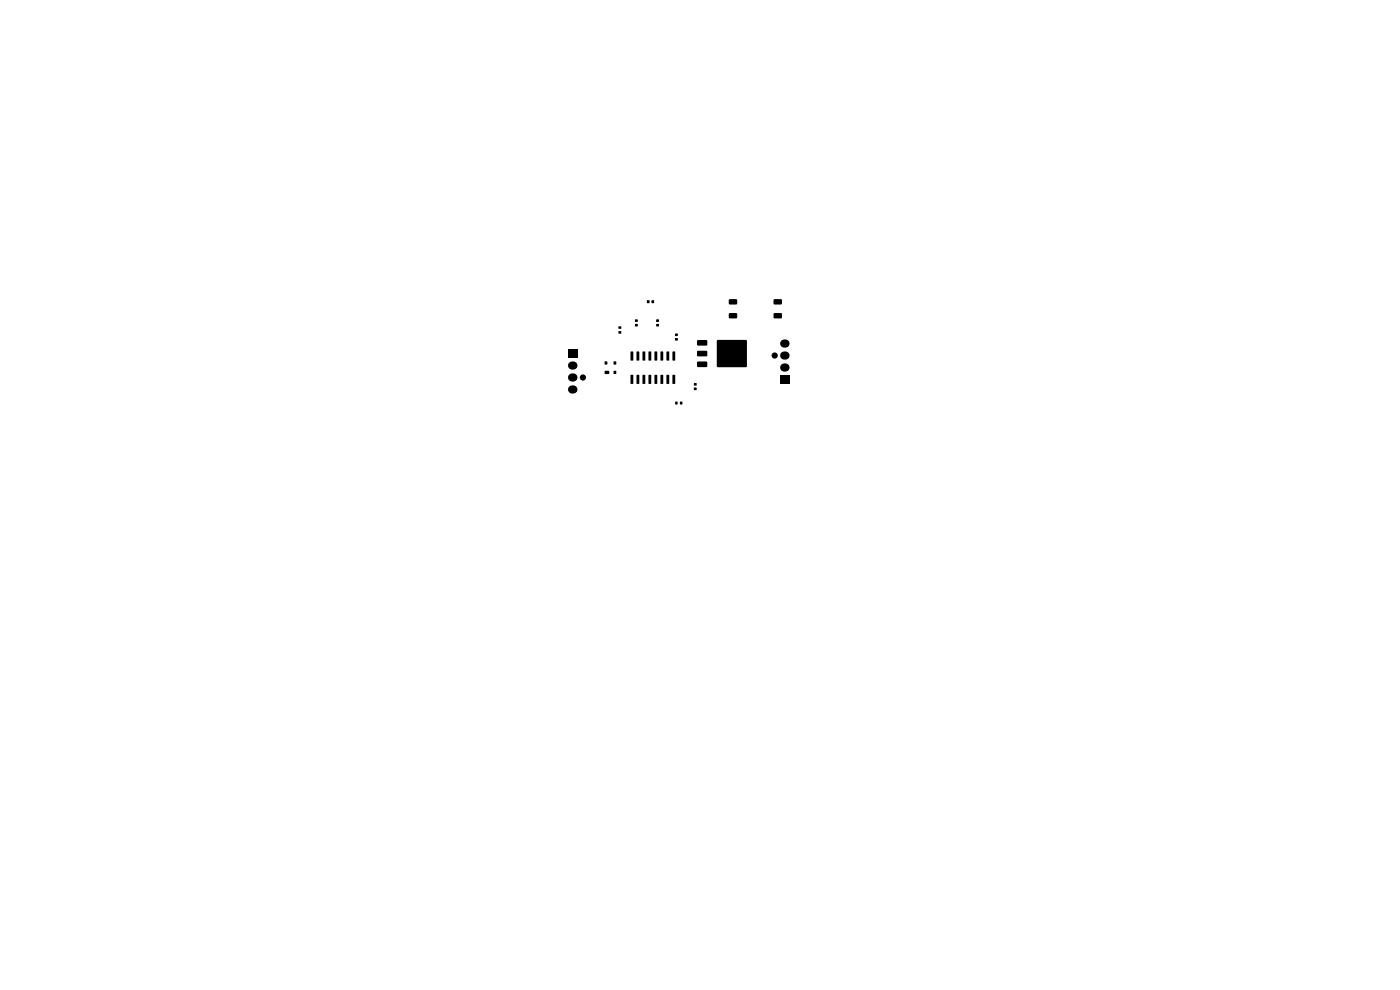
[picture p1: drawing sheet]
<svg xmlns="http://www.w3.org/2000/svg" width="297mm" height="210mm" viewBox="0 0 297 210" stroke-linecap="round" stroke-linejoin="round" font-family="sans-serif">
<g fill="#000">
<path d="M120.5 74.1h2v1.8h-2zM128.3 76.7h.5v.6h-.5zM128.3 78.7h.8l.1 .5-.8 .1zM130.2 78.7h.5v.6h-.5zM130.2 76.7h.5v.6h-.5zM131.2 69.3h.6v.4h-.6zM131.2 70.3h.6v.4h-.6zM133.8 74.6h.5v1.9l-.5-.1zM134.7 67.8h.6v.5h-.6zM134.7 68.7h.6v.5h-.6zM135.1 74.6h.5l-.1 1.9-.5-.1zM136.3 74.6h.6l-.1 1.9-.5-.1z"/>
<path d="M137.3 63.7h.5v.6h-.5zM137.6 74.6h.6l-.1 1.9-.5-.1zM138.2 63.7h.5v.6h-.5zM138.9 74.6h.5l-.1 1.9-.5-.1zM139.2 67.8h.6v.5h-.6zM139.2 68.7h.6v.5h-.6zM140.1 74.6h.6l-.1 1.9-.5-.1zM141.4 74.6h.6l-.1 1.9-.5-.1zM142.7 74.6h.5v1.9l-.5-.1zM143.2 71.7h.6v.5h-.6zM143.2 70.8h.6v.5h-.6zM147.9 72.2l2-.1 .2 .3-.1 .8-.2 .1h-1.8l-.1-.2z"/>
<path d="M147.9 74.5l2-.1 .2 .3-.1 .7-.2 .2h-1.8l-.1-.2zM147.9 76.8l2-.1 .2 .2-.1 .8-.2 .2h-1.8l-.1-.3zM152.1 72.2h6.3v5.6h-6.3zM154.7 66.5l1.5-.1 .2 .3v.7l-.3 .2-1.3-.1-.2-.2zM154.7 63.5h1.5l.2 .2v.7l-.3 .2h-1.3l-.2-.2zM164.2 66.5l1.5-.1 .2 .3v.7l-.3 .2-1.3-.1-.2-.2zM164.2 63.5h1.5l.2 .2v.7l-.3 .2h-1.3l-.2-.2zM165.5 79.6h2v1.8h-2zM133.8 79.5l.5 .1v1.8h-.5zM135.1 79.5l.5 .1-.1 1.8h-.5zM136.3 79.5l.6 .1-.1 1.8h-.5zM137.6 79.5l.6 .1-.1 1.8h-.5z"/>
<path d="M138.9 79.5l.5 .1-.1 1.8h-.5zM140.1 79.5l.6 .1-.1 1.8h-.5zM141.4 79.5l.6 .1-.1 1.8h-.5zM142.7 79.5l.5 .1v1.8h-.5zM143.3 85.2h.4v.6h-.4zM144.3 85.2h.4v.6h-.4zM147.2 82.2h.6v.5h-.6zM147.2 81.3h.6v.5h-.6z"/>
</g>
<g fill="#000" stroke="#000" stroke-width=".21">
<circle cx="164.3" cy="75.4" r=".55"/>
<circle cx="123.7" cy="80.1" r=".55"/>
</g>
<path d="M121.3 77.5h.3M166.3 78h.3M166.3 75.4h.3M166.3 72.9h.3M121.3 80.1h.3M121.3 82.6h.3" fill="none" stroke="#000" stroke-width="1.7"/>
</svg>
